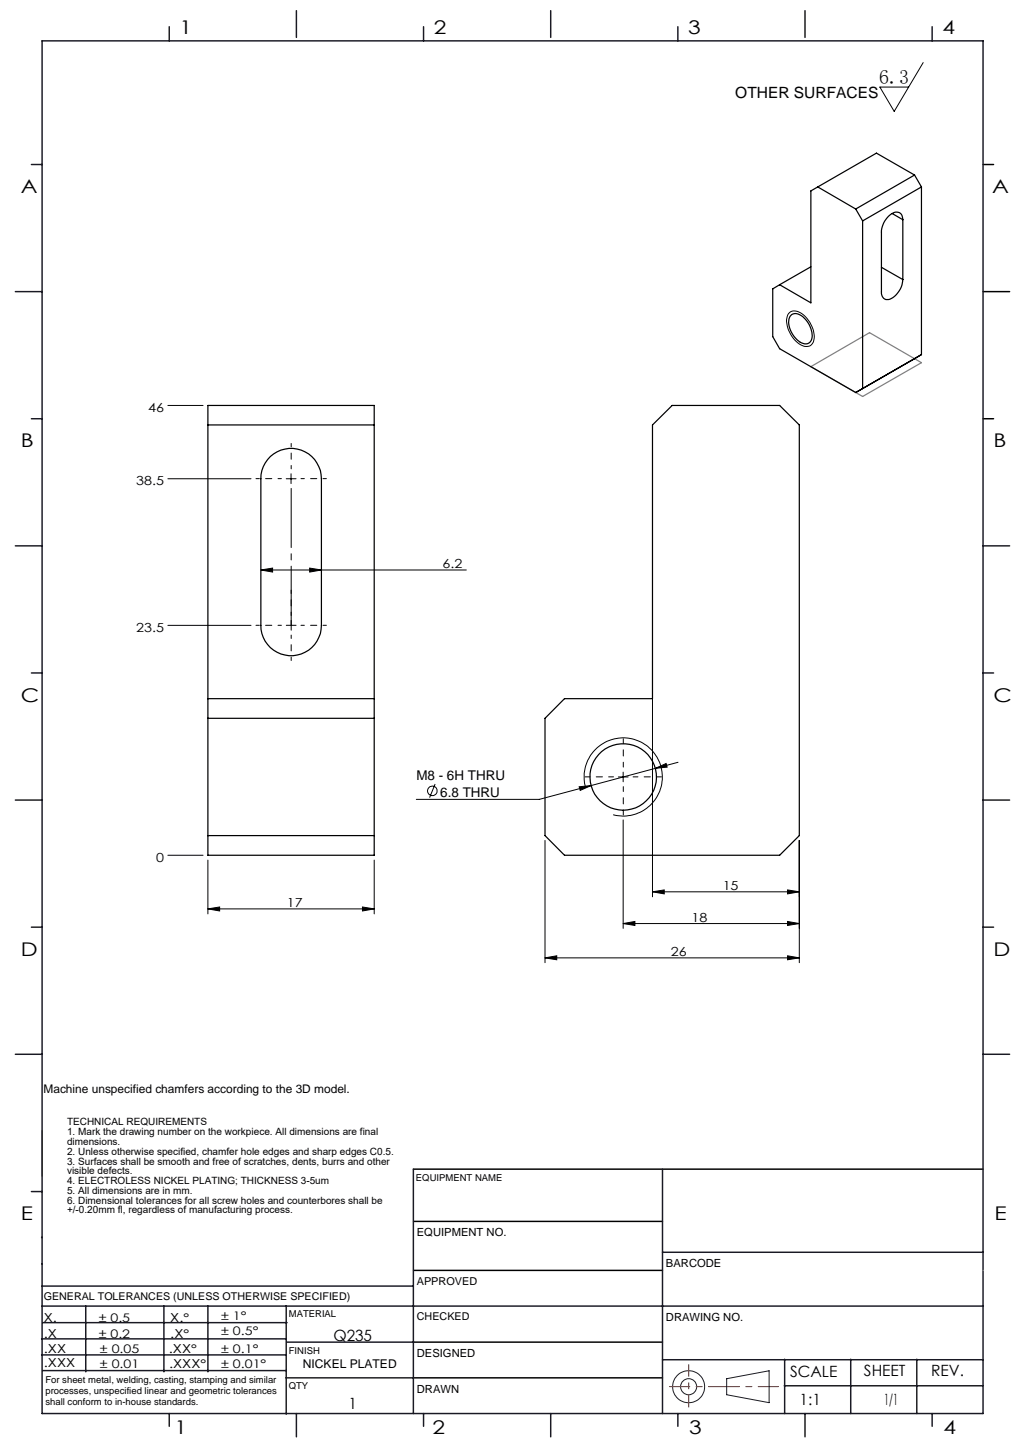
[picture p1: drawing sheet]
<svg xmlns="http://www.w3.org/2000/svg" width="210mm" height="297mm" viewBox="0 0 210 297" stroke-linecap="round" stroke-linejoin="round" font-family="sans-serif">
<defs><g id="words">
<text font-size="4.1" x="179.8" y="17.2">6.3</text>
<g font-size="3.9">
<text x="36.7" y="6.9">1</text>
<text x="88.7" y="6.9">2</text>
<text x="140.7" y="6.9">3</text>
<text x="192.7" y="6.9">4</text>
<text x="4.2" y="39.5">A</text>
<text x="202.9" y="39.5">A</text>
<text x="4.2" y="91.5">B</text>
<text x="203.2" y="91.5">B</text>
<text x="4.2" y="143.5">C</text>
<text x="203.2" y="143.5">C</text>
<text x="4.2" y="195.5">D</text>
<text x="203.2" y="195.5">D</text>
<text x="4.2" y="249.6">E</text>
<text x="203.3" y="249.6">E</text>
<text x="35.7" y="293.4">1</text>
<text x="88.4" y="293.4">2</text>
<text x="141" y="293.4">3</text>
<text x="193" y="293.4">4</text>
</g>
<g font-size="3.2">
<text x="150.4" y="20">OTHER SURFACES</text>
<text x="68.2" y="274.2">Q235</text>
<text x="161.6" y="281.7">SCALE</text>
<text x="176.7" y="281.5">SHEET</text>
<text x="190.4" y="281.5">REV.</text>
<text x="163.5" y="287.4">1:1</text>
<text x="180.8" y="287.4">1/1</text>
<text x="71.3" y="288.2">1</text>
</g>
<g font-size="2.7">
<text x="85.1" y="159.6">M8 - 6H THRU</text>
<text x="90" y="163.1">6.8 THRU</text>
</g>
<g font-size="2.6">
<text x="30.3" y="84.3">46</text>
<text x="27.8" y="99.3">38.5</text>
<text x="90.5" y="116.2">6.2</text>
<text x="27.8" y="129.3">23.5</text>
<text x="31.9" y="176.3">0</text>
<text x="58.7" y="185.5">17</text>
<text x="147.8" y="182.1">15</text>
<text x="141.4" y="188.5">18</text>
<text x="137.2" y="195.5">26</text>
</g>
<g font-size="2.5">
<text x="8.9" y="273.6">.X</text>
<text x="8.9" y="270.4">X.</text>
<text x="34.8" y="273.7">.X°</text>
<text x="34.8" y="270.5">X.°</text>
<text x="9" y="276.7">.XX</text>
<text x="9" y="279.7">.XXX</text>
<text x="34.5" y="276.7">.XX°</text>
<text x="34.6" y="279.8">.XXX°</text>
<text x="61.9" y="279.8">NICKEL PLATED</text>
</g>
<g font-size="2.4">
<text x="8.9" y="223.5">Machine unspecified chamfers according to the 3D model.</text>
<text x="45.2" y="270">± 1°</text>
<text x="20.2" y="270.4">± 0.5</text>
<text x="20.2" y="273.7">± 0.2</text>
<text x="45.2" y="273.2">± 0.5°</text>
<text x="20.4" y="279.7">± 0.01</text>
<text x="20.4" y="276.7">± 0.05</text>
<text x="45.2" y="276.7">± 0.1°</text>
<text x="45.2" y="279.7">± 0.01°</text>
</g>
<g font-size="2.3">
<text x="85.2" y="252.9">EQUIPMENT NO.</text>
<text x="136.2" y="259.2">BARCODE</text>
<text x="136.2" y="270.2">DRAWING NO.</text>
<text x="85.2" y="277.6">DESIGNED</text>
<text x="85.2" y="284.9">DRAWN</text>
</g>
<g font-size="2.2">
<text x="85.2" y="262.8">APPROVED</text>
<text x="8.9" y="265.9">GENERAL TOLERANCES (UNLESS OTHERWISE SPECIFIED)</text>
<text x="85.2" y="270.1">CHECKED</text>
</g>
<g font-size="2">
<text x="13.7" y="230.2">TECHNICAL REQUIREMENTS</text>
<text x="13.7" y="232.2">1. Mark the drawing number on the workpiece. All dimensions are final</text>
<text x="13.7" y="234.2">dimensions.</text>
<text x="13.7" y="236.2">2. Unless otherwise specified, chamfer hole edges and sharp edges C0.5.</text>
<text x="13.7" y="238.2">3. Surfaces shall be smooth and free of scratches, dents, burrs and other</text>
<text x="13.7" y="240.2">visible defects.</text>
<text x="13.7" y="242.2">4. ELECTROLESS NICKEL PLATING; THICKNESS 3-5um</text>
<text x="13.7" y="244.2">5. All dimensions are in mm.</text>
<text x="13.7" y="246.2">6. Dimensional tolerances for all screw holes and counterbores shall be</text>
<text x="13.7" y="248.2">+/-0.20mm f</text>
<text x="24.1" y="248.2">l, regardless of manufacturing process.</text>
</g>
<g font-size="1.9">
<text x="85.1" y="241.5">EQUIPMENT NAME</text>
<text x="59.1" y="269.5">MATERIAL</text>
<text x="59.1" y="276.9">FINISH</text>
<text x="9.3" y="282.9">For sheet metal, welding, casting, stamping and similar</text>
<text x="9.3" y="285.2">processes, unspecified linear and geometric tolerances</text>
<text x="9.3" y="287.4">shall conform to in-house standards.</text>
<text x="59.1" y="284.2">QTY</text>
</g>
</g></defs>
<g fill="none" stroke="#000" stroke-width=".2">
<path d="M188.8 12.8l-6 10-2.9-5h5.9M161.2 64.2a1.99 1.99 0 0 1 2.9 0 5.8 5.8 0 0 1 2.2 5.7 1.68 1.68 0 0 1-2.5 .7 5.9 5.9 0 0 1-2.8-5.9zM34.3 97.9h17M34.3 82.9h7.2M58.5 97.9h2M59.5 96.9v2M53.3 116.6l2.4-.4v.8zM53.3 116.6h42.1M63.3 116.2l2.4 .4-2.4 .4zM34.3 127.9h17M133.4 135.1v48.3M126.4 158.9h2"/>
<path d="M127.4 157.9v2M134 157.2l2.2-1 .2 .7zM138.6 155.9l-28.3 7.6h-25.2M34.3 174.9h7.2M42.5 175.9v11M76.5 175.9v11M89 160.4l-1.2 2.8M111.4 171.9v25M118.4 160.9l2.5-.2-2.3 1zM119.7 161a8 8 0 0 1 7-10.1 8 8 0 0 1 8.7 8.7 8 8 0 0 1-10 7M127.4 167.7v22.2M163.4 171.9v25"/>
<path d="M42.5 185.9l2.4-.4v.8zM42.5 185.9h34M74.1 185.5l2.4 .4-2.4 .4zM111.4 195.9l2.4-.4v.8zM111.4 195.9h52M127.4 188.9l2.4-.4v.8zM127.4 188.9h36M133.4 182.4l2.4-.4v.8zM133.4 182.4h30M161 182l2.4 .4-2.4 .4zM161 195.5l2.4 .4-2.4 .4zM161 188.5l2.4 .4-2.4 .4z"/>
<circle cx="88.4" cy="161.8" r=".98"/>
</g>
<g fill="none" stroke="#191924" stroke-width=".2">
<path d="M8.6 231.2v9.4M148.6 282l8.7-1.6v6.5l-8.7-1.6z"/>
<circle cx="140.8" cy="283.7" r="3.3"/>
<circle cx="140.8" cy="283.7" r="1.64"/>
</g>
<path d="M125.5 158.9h-5.8M127.5 156.9v-5.8M129.5 158.9h5.8M127.5 160.9v5.8" fill="none" stroke="#000" stroke-width=".2" stroke-dasharray="15.2 1.3 1.3 1.3" stroke-dashoffset="14.2"/>
<path d="M59.5 99.9v28" fill="none" stroke="#000" stroke-width=".2" stroke-dasharray="15.2 1.3 1.3 1.3" stroke-dashoffset="3.1"/>
<path d="M57.5 97.9h-5.2M59.5 95.9v-5.2M61.5 97.9h5.2M57.5 127.9h-5.2M59.5 129.9v5.2M59.5 125.9v-5.2M61.5 127.9h5.2" fill="none" stroke="#000" stroke-width=".2" stroke-dasharray="15.2 1.3 1.3 1.3" stroke-dashoffset="14.5"/>
<path d="M59.5 127.9v1M59.5 127.9h1M59.5 127.9v-1M59.5 127.9h-1" fill="none" stroke="#000" stroke-width=".2" stroke-dasharray="15.2 1.3 1.3 1.3"/>
<path d="M201 33.7h2.2M201 59.7h5.4M201 85.7h2.2M84.5 239.1h116.5M84.6 259.9h50.9M84.6 249.8h50.9M84.6 274.5h50.9M84.5 281.8h51" fill="none" stroke="#000" stroke-width=".3"/>
<path d="M136.9 283.6h22.3" fill="none" stroke="#f00" stroke-width=".2" stroke-dasharray="6.3 1.3 1.3 1.3" stroke-dashoffset="2.2"/>
<path d="M140.8 287.8v-8.7" fill="none" stroke="#f00" stroke-width=".2" stroke-dasharray="6.3 1.3 1.3 1.3" stroke-dashoffset="3.9"/>
<g fill="none" stroke="#191924" stroke-width=".3">
<path d="M8.6 8.4h192.4v280.7h-192.4zM34.6 5.5v2.9M60.6 2.2v5.5M86.6 5.5v2.9M112.6 2.2v5.5M138.6 5.5v2.9M164.6 2.2v5.5M190.6 5.5v2.9M6.4 33.7h2.2M3.1 59.7h5.5M6.4 85.7h2.2M3.1 111.7h5.5"/>
<path d="M201 111.7h5.4M6.4 137.7h2.2M201 137.7h2.2M3.1 163.7h5.5M201 163.7h5.4M6.4 189.6h2.2M201 189.6h2.2M3.1 215.6h5.5M201 215.6h5.4M84.5 239.1v50M135.5 239.1v50M6.4 243.7h2.2"/>
<path d="M8.5 253.1h.1M8.6 258.5h.1M135.5 256.1h65.5M8.5 277.1h49.9M8.5 273.9h49.9M8.6 267.2h192.4M8.6 263.1h75.9M8.8 270.5h49.9M17.5 267.2v13.4M33.5 267.2v13.4M42.5 267.2v13.4M58.5 267.2v22"/>
<path d="M58.6 274.5h26M135.5 278.1h65.5M160.4 278v11.1M174 278v11.1M187.5 278v11.1M8.8 280.3h49.7M34.6 289.1v2.6M58.5 281.8h26M60.6 289.1v4.8M86.6 289.1v2.6M112.6 289.1v4.8M138.6 289.1v2.6"/>
<path d="M160.4 283.5h40.5M164.6 289.1v4.8M190.6 289.1v2.6"/>
</g>
<path d="M201 259.9h.1" fill="none" stroke="#c0c0c0" stroke-width=".2"/>
<path d="M165.8 75l12-7 10.6 6.2-12 6.9z" fill="none" stroke="#808080" stroke-width=".25"/>
<g fill="#000">
<path d="M53.3 116.6l2.4-.4v.8zM63.3 116.2l2.4 .4-2.4 .4z"/>
<path d="M134 157.2l2.4-.3-.2-.7zM118.4 160.9l.2 .8 2.3-1z"/>
<path d="M42.5 185.9l2.4-.4v.8zM74.1 185.5l2.4 .4-2.4 .4z"/>
<path d="M111.4 195.9l2.4-.4v.8zM161 195.5l2.4 .4-2.4 .4zM127.4 188.9l2.4-.4v.8zM161 188.5l2.4 .4-2.4 .4z"/>
<path d="M161 182l2.4 .4-2.4 .4zM133.4 182.4l2.4-.4v.8z"/>
</g>
<g fill="none" stroke="#000" stroke-width=".25">
<path d="M167.2 38.2l7.8 4.6M187 35.8l-12 7M187 35.8l1.4 2.4M187 35.8l-7.8-4.5-13.4 7.7v22.9l-6.4-3.7M188.4 38.2l-12 7M188.4 38.2v34.3M159.4 58.2l-1.4 .9v9.8l1.4 2.4 15.6 9 13.4-7.8M165.8 54.6l-6.4 3.6M175 42.8l1.4 2.4M176.4 45.2v34.3l12-7M180.2 54.7l4.4 2.5M182.4 43.7l2.2 1.2"/>
<path d="M184.6 44.9a1.37 1.37 0 0 0-.7-1.4 1.37 1.37 0 0 0-1.7 .3 4.8 4.8 0 0 0-2 3.7v12.2a1.35 1.35 0 0 0 .8 1.5 1.35 1.35 0 0 0 1.6-.3 4.9 4.9 0 0 0 2-3.7M184.6 44.9v12.3M161.7 64.5a1.91 1.91 0 0 1 2.7 .5 4.7 4.7 0 0 1 1.5 4.6 1.55 1.55 0 0 1-2.5 .2 4.8 4.8 0 0 1-2-4.8zM42.5 82.9h34v92h-34zM42.5 86.9h34M55.3 93.4a6.2 6.2 0 0 1 6.7-1.2 6.2 6.2 0 0 1 3.7 5.7v30a6.2 6.2 0 0 1-6.2 6.2 6.2 6.2 0 0 1-6.2-6.2v-30a6.2 6.2 0 0 1 2-4.5zM133.4 86.9l4-4h22l4 4v84l-4 4h-44l-4-4v-24l4-4h18zM42.5 142.9h34M42.5 146.9h34M42.5 170.9h34"/>
<circle cx="127.4" cy="158.9" r="6.8"/>
</g>
<use href="#words"/>
</svg>
